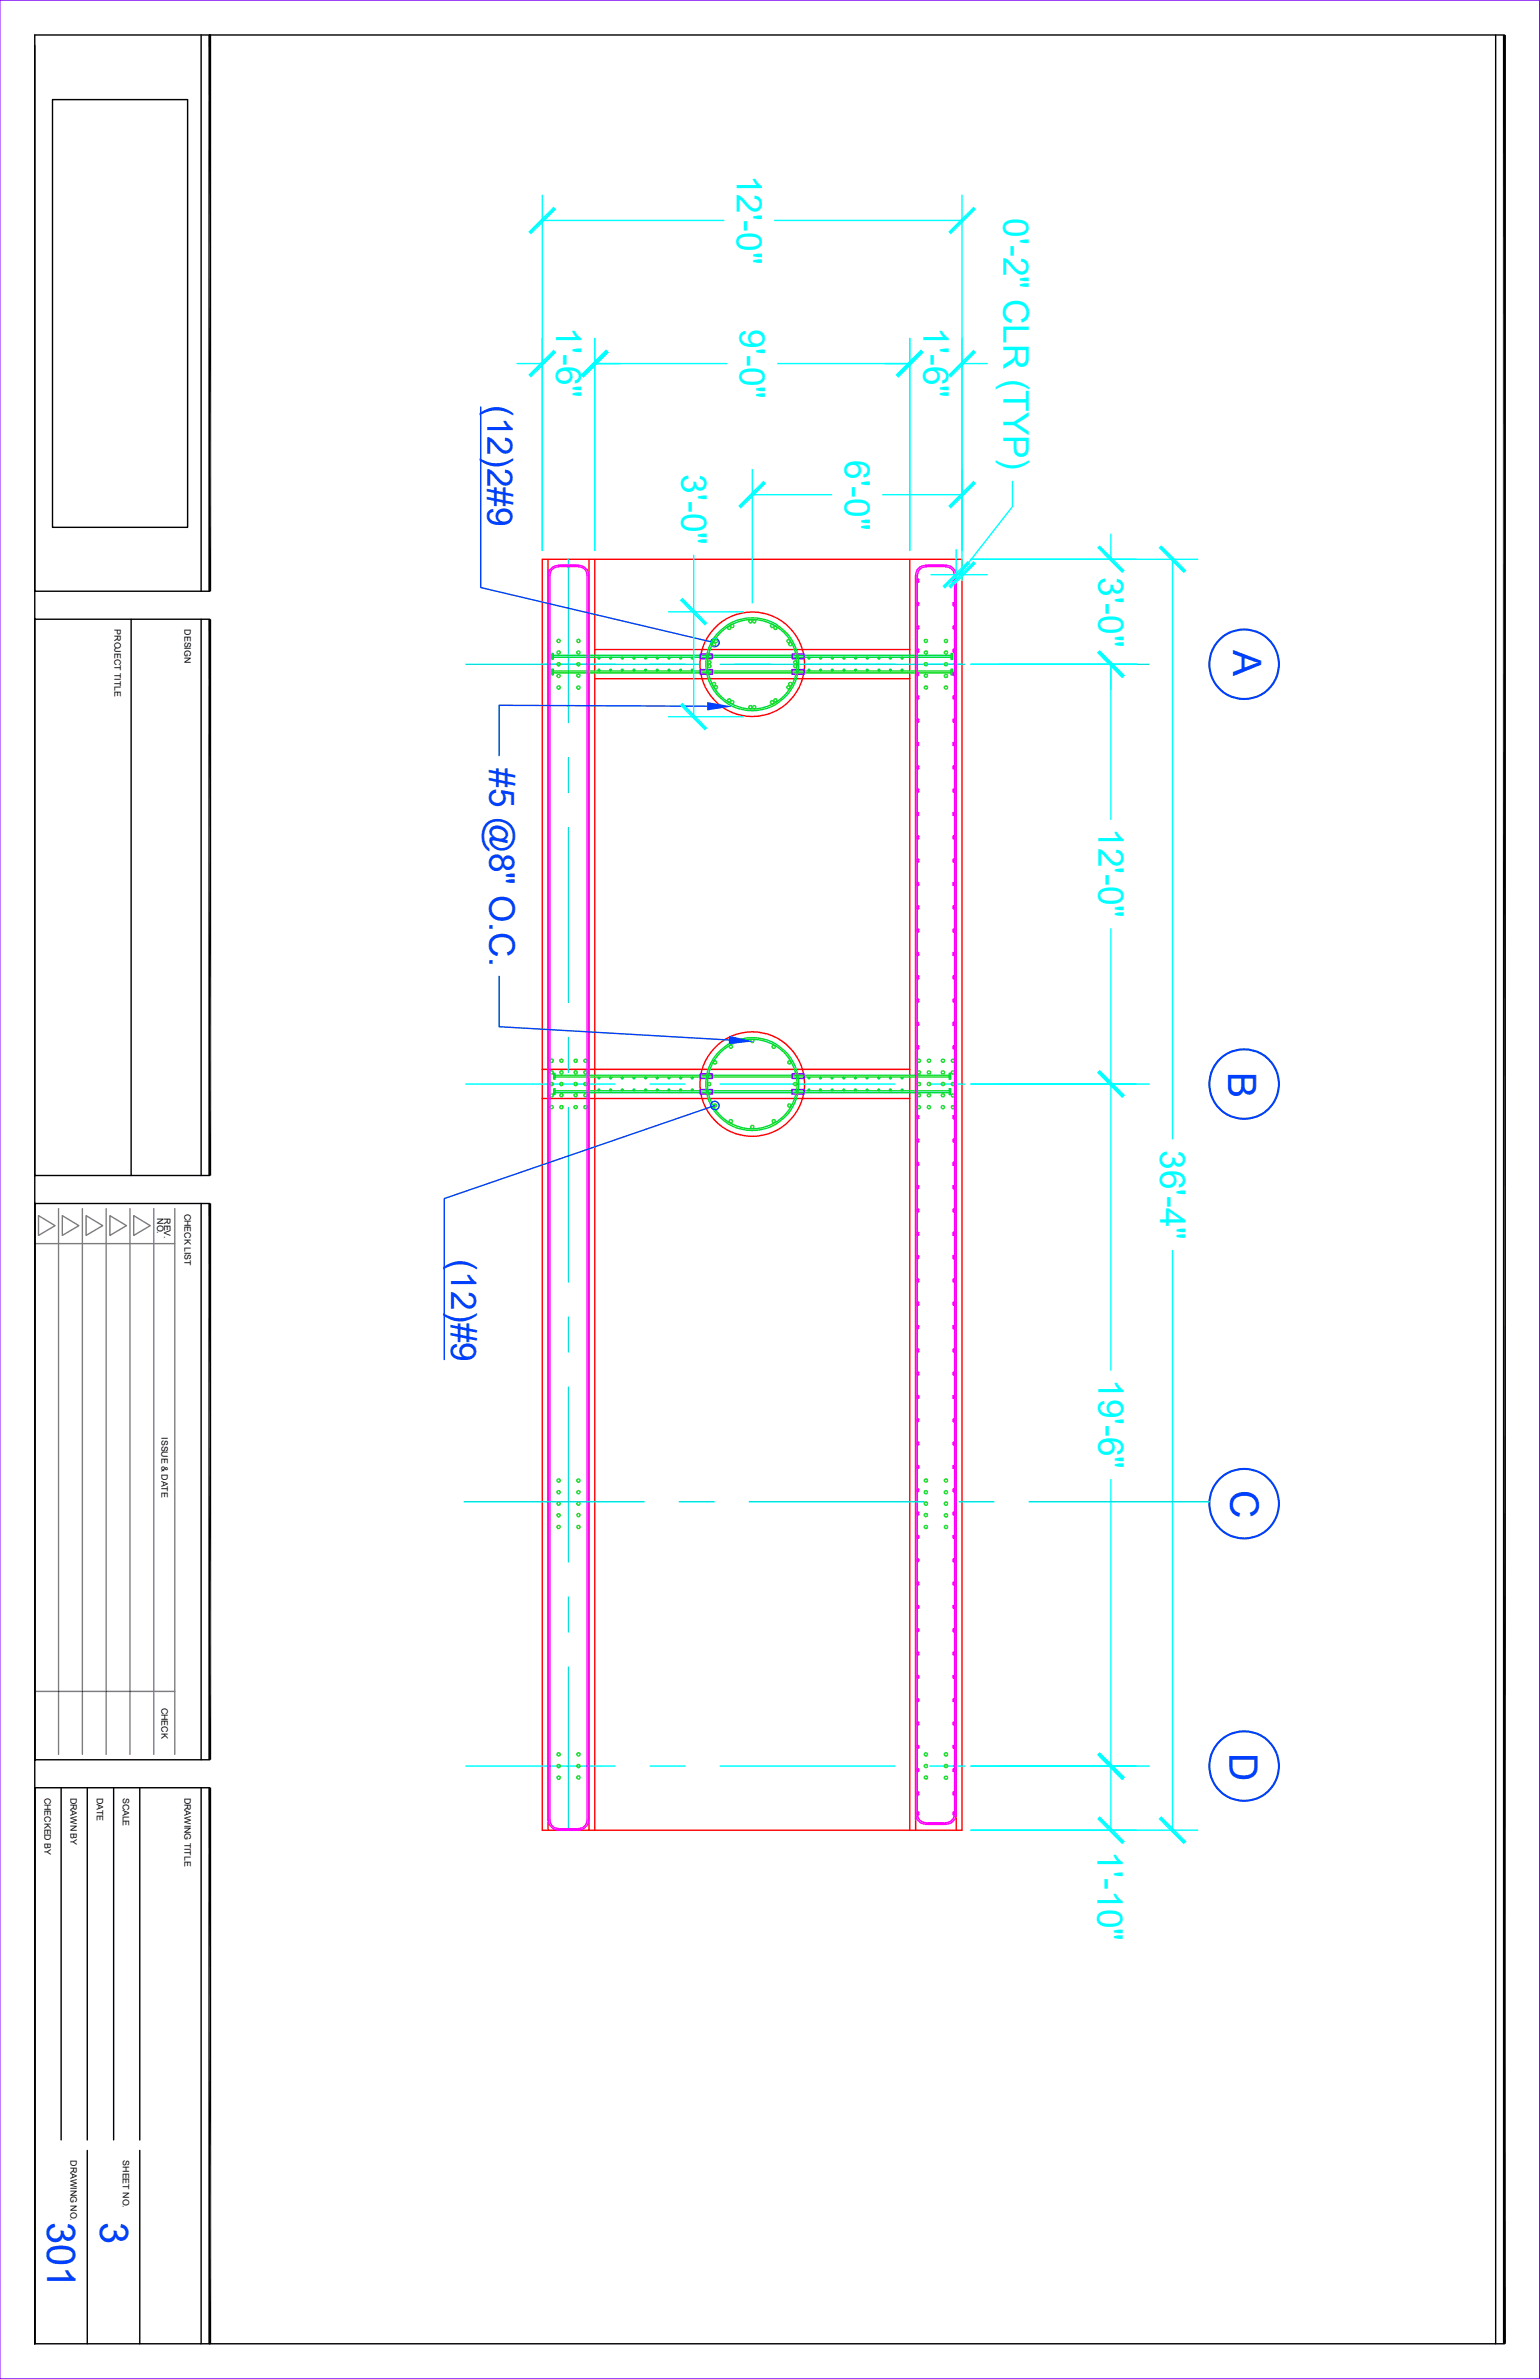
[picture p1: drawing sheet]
<svg xmlns="http://www.w3.org/2000/svg" width="279mm" height="432mm" viewBox="0 0 279 432" stroke-linecap="round" stroke-linejoin="round" font-family="sans-serif">
<defs><g id="words">
<g font-size="7.2" fill="#003fff">
<text x="8.6" y="403.3" transform="rotate(90 8.6 403.3)">301</text>
<text x="18.2" y="403.4" transform="rotate(90 18.2 403.4)">3</text>
</g>
<g font-size="7.1" fill="#003fff">
<text x="223.7" y="118.1" transform="rotate(90 223.7 118.1)">A</text>
<text x="222.8" y="194.5" transform="rotate(90 222.8 194.5)">B</text>
<text x="223.2" y="270.5" transform="rotate(90 223.2 270.5)">C</text>
<text x="223.1" y="318.2" transform="rotate(90 223.1 318.2)">D</text>
</g>
<g font-size="6.4" fill="#0ff">
<text x="133.7" y="31.7" transform="rotate(90 133.7 31.7)">12'-0&quot;</text>
<text x="182.1" y="39.6" transform="rotate(90 182.1 39.6)">0'-2&quot; CLR (TYP)</text>
<text x="100.9" y="59.4" transform="rotate(90 100.9 59.4)">1'-6&quot;</text>
<text x="134.2" y="59.6" transform="rotate(90 134.2 59.6)">9'-0&quot;</text>
<text x="167.6" y="59.4" transform="rotate(90 167.6 59.4)">1'-6&quot;</text>
<text x="153.3" y="83.5" transform="rotate(90 153.3 83.5)">6'-0&quot;</text>
<text x="123.6" y="86.1" transform="rotate(90 123.6 86.1)">3'-0&quot;</text>
<text x="199.3" y="104.7" transform="rotate(90 199.3 104.7)">3'-0&quot;</text>
<text x="199.3" y="150.3" transform="rotate(90 199.3 150.3)">12'-0&quot;</text>
<text x="210.5" y="208.7" transform="rotate(90 210.5 208.7)">36'-4&quot;</text>
<text x="199.3" y="250.3" transform="rotate(90 199.3 250.3)">19'-6&quot;</text>
<text x="199.1" y="336" transform="rotate(90 199.1 336)">1'-10&quot;</text>
</g>
<g font-size="6.4" fill="#003fff">
<text x="88.5" y="73.5" transform="rotate(90 88.5 73.5)">(12)2#9</text>
<text x="88.8" y="139.4" transform="rotate(90 88.8 139.4)">#5 @8&quot; O.C.</text>
<text x="81.9" y="228.6" transform="rotate(90 81.9 228.6)">(12)#9</text>
</g>
<g font-size="1.6">
<text x="20.7" y="114.2" transform="rotate(90 20.7 114.2)">PROJECT TITLE</text>
<text x="33.4" y="114.2" transform="rotate(90 33.4 114.2)">DESIGN</text>
<text x="28.5" y="221.1" transform="rotate(90 28.5 221.1)">NO.</text>
<text x="29.8" y="221.1" transform="rotate(90 29.8 221.1)">REV.</text>
<text x="33.4" y="220.3" transform="rotate(90 33.4 220.3)">CHECK LIST</text>
<text x="29.3" y="260.9" transform="rotate(90 29.3 260.9)">ISSUE &amp; DATE</text>
<text x="29.3" y="309.9" transform="rotate(90 29.3 309.9)">CHECK</text>
<text x="8" y="326.3" transform="rotate(90 8 326.3)">CHECKED BY</text>
<text x="12.8" y="326.3" transform="rotate(90 12.8 326.3)">DRAWN BY</text>
<text x="17.6" y="326.3" transform="rotate(90 17.6 326.3)">DATE</text>
<text x="22.3" y="326.3" transform="rotate(90 22.3 326.3)">SCALE</text>
<text x="33.4" y="326.3" transform="rotate(90 33.4 326.3)">DRAWING TITLE</text>
<text x="12.8" y="392.1" transform="rotate(90 12.8 392.1)">DRAWING NO.</text>
<text x="22.3" y="392.1" transform="rotate(90 22.3 392.1)">SHEET NO.</text>
</g>
</g></defs>
<path d="M99.4 101.5v230.7M106.8 101.5v230.7M107.9 101.5v230.7M165.1 101.5v230.7M166.1 104.4v227.8M173.5 104.4v227.8M174.5 332.2v-230.7h-76.1v230.7" fill="none" stroke="#f00" stroke-width=".25"/>
<path d="M98.4 35.4v64.5M174.5 35.4v64.5M98.4 40h32.9M140.5 40h34" fill="none" stroke="#0ff" stroke-width=".25"/>
<g fill="#0ff">
<path d="M172 42.1l4.6-4.6-4.1 5z"/>
<path d="M176.6 37.5l.5 .5-4.6 4.5z"/>
<path d="M100.4 37.5l.5 .5-4.5 4.5z"/>
<path d="M100.4 37.5l-4 5-.6-.4z"/>
</g>
<g fill="none" stroke="#0dd" stroke-width=".25">
<path d="M103.1 101.5v29.6M84.5 120.6h42.5M103.1 137.5v6.3M130.6 120.6h44.4M181.4 120.6h27.1M103.1 150.2v31.7M84.5 196.8h27.1M103.1 188.3v6.3M117.9 196.8h6.4M130.6 196.8h31.7M168.7 196.8h6.3M181.4 196.8h27.1"/>
<path d="M103.1 201v31.7M103.1 239.1v6.3M103.1 251.8v31.7M103.1 289.9v6.3M103.1 302.6v29.6M84.5 320.5h27.1M117.9 320.5h6.4M130.6 320.5h31.7M168.7 320.5h6.3M181.4 320.5h27.1"/>
</g>
<g fill="none" stroke="#f00" stroke-width=".25">
<path d="M107.9 117.9h57.2M107.9 123.2h57.2M98.4 194.1h66.7M98.4 199.4h66.7M98.4 332.2h76.1"/>
<circle cx="136.5" cy="120.6" r="9.5"/>
<circle cx="136.5" cy="196.8" r="9.5"/>
</g>
<g fill="none" stroke="#00dd37" stroke-width=".25">
<path d="M100.1 118.6h.3v1.1h-.3zM100.4 119h72.2M100.4 119.3h72.2M172.6 118.6h.2v1.1h-.2zM100.1 121.5h.3v1h-.3zM100.4 122.1h72.2M100.4 121.8h72.2M172.6 121.5h.2v1h-.2zM100.5 194.8h.2v1.1h-.2zM100.5 197.6h.2v1.1h-.2zM100.7 198.3h71.5M100.7 198h71.5"/>
<path d="M100.7 195.2h71.5M100.7 195.5h71.5M172.2 194.8h.3v1.1h-.3zM172.2 197.6h.3v1.1h-.3z"/>
</g>
<g fill="none" stroke="#003fff" stroke-width=".38">
<circle cx="225.7" cy="120.6" r="6.3"/>
<circle cx="225.7" cy="196.8" r="6.3"/>
<circle cx="225.7" cy="272.9" r="6.3"/>
<circle cx="225.7" cy="320.5" r="6.3"/>
</g>
<g fill="none" stroke="#37dd00" stroke-width=".25">
<circle cx="101.3" cy="116.3" r=".3"/>
<circle cx="101.3" cy="118.4" r=".3"/>
<circle cx="104.9" cy="118.4" r=".3"/>
<circle cx="104.9" cy="116.3" r=".3"/>
<circle cx="168" cy="118.4" r=".3"/>
<circle cx="168" cy="116.3" r=".3"/>
<circle cx="171.6" cy="118.4" r=".3"/>
<circle cx="171.6" cy="116.3" r=".3"/>
<circle cx="101.3" cy="122.7" r=".3"/>
<circle cx="101.3" cy="124.8" r=".3"/>
<circle cx="101.3" cy="120.6" r=".3"/>
<circle cx="104.9" cy="124.8" r=".3"/>
<circle cx="104.9" cy="122.6" r=".3"/>
<circle cx="104.9" cy="120.6" r=".3"/>
<circle cx="168" cy="122.6" r=".3"/>
<circle cx="168" cy="124.8" r=".3"/>
<circle cx="168" cy="120.6" r=".3"/>
<circle cx="171.6" cy="122.7" r=".3"/>
<circle cx="171.6" cy="124.8" r=".3"/>
<circle cx="171.6" cy="120.6" r=".3"/>
<circle cx="100.1" cy="196.8" r=".3"/>
<circle cx="100.1" cy="198.8" r=".3"/>
<circle cx="100.1" cy="194.6" r=".3"/>
<circle cx="100.1" cy="192.5" r=".3"/>
<circle cx="101.9" cy="198.8" r=".3"/>
<circle cx="101.9" cy="196.8" r=".3"/>
<circle cx="101.9" cy="194.6" r=".3"/>
<circle cx="101.9" cy="192.5" r=".3"/>
<circle cx="104.4" cy="196.8" r=".3"/>
<circle cx="104.4" cy="198.8" r=".3"/>
<circle cx="104.4" cy="194.6" r=".3"/>
<circle cx="104.4" cy="192.5" r=".3"/>
<circle cx="106.2" cy="198.8" r=".3"/>
<circle cx="106.2" cy="196.8" r=".3"/>
<circle cx="106.2" cy="194.6" r=".3"/>
<circle cx="106.2" cy="192.5" r=".3"/>
<circle cx="128.7" cy="196.8" r=".29"/>
<circle cx="129.7" cy="192.8" r=".3"/>
<circle cx="132.6" cy="190" r=".3"/>
<circle cx="136.5" cy="188.9" r=".29"/>
<circle cx="140.4" cy="190" r=".29"/>
<circle cx="143.2" cy="192.8" r=".3"/>
<circle cx="144.3" cy="196.8" r=".3"/>
<circle cx="166.7" cy="196.8" r=".3"/>
<circle cx="166.7" cy="194.6" r=".3"/>
<circle cx="166.7" cy="192.5" r=".3"/>
<circle cx="166.7" cy="198.8" r=".3"/>
<circle cx="168.5" cy="194.6" r=".3"/>
<circle cx="168.5" cy="192.5" r=".3"/>
<circle cx="168.5" cy="198.8" r=".3"/>
<circle cx="168.5" cy="196.8" r=".3"/>
<circle cx="171.1" cy="198.8" r=".3"/>
<circle cx="171.1" cy="196.8" r=".3"/>
<circle cx="171.1" cy="194.6" r=".3"/>
<circle cx="171.1" cy="192.5" r=".3"/>
<circle cx="172.9" cy="196.8" r=".3"/>
<circle cx="172.9" cy="198.8" r=".3"/>
<circle cx="172.9" cy="192.5" r=".3"/>
<circle cx="172.9" cy="194.6" r=".3"/>
<circle cx="100.1" cy="201" r=".3"/>
<circle cx="101.9" cy="201" r=".3"/>
<circle cx="104.4" cy="201" r=".3"/>
<circle cx="106.2" cy="201" r=".3"/>
<circle cx="129.7" cy="200.7" r=".29"/>
<circle cx="132.6" cy="203.5" r=".3"/>
<circle cx="136.5" cy="204.6" r=".3"/>
<circle cx="140.4" cy="203.5" r=".29"/>
<circle cx="143.2" cy="200.7" r=".29"/>
<circle cx="166.7" cy="201" r=".3"/>
<circle cx="168.5" cy="201" r=".3"/>
<circle cx="171.1" cy="201" r=".3"/>
<circle cx="172.9" cy="201" r=".3"/>
<circle cx="101.3" cy="275" r=".3"/>
<circle cx="101.3" cy="277.2" r=".3"/>
<circle cx="101.3" cy="270.8" r=".3"/>
<circle cx="101.3" cy="268.7" r=".3"/>
<circle cx="101.3" cy="272.9" r=".3"/>
<circle cx="104.9" cy="277.2" r=".3"/>
<circle cx="104.9" cy="275" r=".3"/>
<circle cx="104.9" cy="272.9" r=".3"/>
<circle cx="104.9" cy="270.8" r=".3"/>
<circle cx="104.9" cy="268.7" r=".3"/>
<circle cx="168" cy="270.8" r=".3"/>
<circle cx="168" cy="277.2" r=".3"/>
<circle cx="168" cy="275" r=".3"/>
<circle cx="168" cy="272.9" r=".3"/>
<circle cx="168" cy="268.7" r=".3"/>
<circle cx="171.6" cy="275" r=".3"/>
<circle cx="171.6" cy="277.2" r=".3"/>
<circle cx="171.6" cy="272.9" r=".3"/>
<circle cx="171.6" cy="268.7" r=".3"/>
<circle cx="171.6" cy="270.8" r=".3"/>
<circle cx="101.3" cy="318.4" r=".3"/>
<circle cx="104.9" cy="318.4" r=".3"/>
<circle cx="168" cy="318.4" r=".3"/>
<circle cx="171.6" cy="318.4" r=".3"/>
<circle cx="101.3" cy="322.7" r=".3"/>
<circle cx="101.3" cy="320.5" r=".3"/>
<circle cx="104.9" cy="322.6" r=".3"/>
<circle cx="104.9" cy="320.5" r=".3"/>
<circle cx="168" cy="320.5" r=".3"/>
<circle cx="168" cy="322.6" r=".3"/>
<circle cx="171.6" cy="322.7" r=".3"/>
<circle cx="171.6" cy="320.5" r=".3"/>
</g>
<g fill="none" stroke="#000" stroke-width=".25">
<path d="M9.5 18.1h24.5v77.6h-24.5zM36.5 6.3v101M271.4 6.3v419.1M273 6.4l-266.7-.1v419.1h266.7M6.3 107.3h31.8M6.3 112.4h31.8M23.8 112.4v101M36.5 112.4v101M6.3 213.4h31.8M6.3 218.4h31.8M36.5 218.4v101M6.3 319.4h31.8"/>
<path d="M6.3 324.5h31.8M11.1 324.5v63.9M15.8 324.5v63.9M20.6 324.5v63.9M25.4 324.5v63.9M36.5 324.5v100.9M15.8 390.3v35.1M25.4 390.3v35.1"/>
</g>
<path d="M37.8 6.3l.5 101h-.5zM37.8 6.3h.5v101zM272.7 6.3l.5 419.1h-.5zM272.7 6.3h.5v419.1zM37.8 112.4l.5 101h-.5zM37.8 112.4h.5v101zM37.8 218.4l.5 101h-.5zM37.8 218.4h.5v101zM37.8 324.5l.5 100.9h-.5zM37.8 324.5h.5v100.9z" fill="#000"/>
<g fill="none" stroke="#808080" stroke-width=".25">
<path d="M10.6 219.4v99M14.9 219.4v99M19.3 219.4v99M23.6 219.4v99M27.9 219.4v99M31.7 219.4v99M6.3 225.7h25.4M7 220.6l3 1.9-3 1.7zM11.3 220.6l3 1.9-3 1.7zM15.6 220.6l3 1.9-3 1.7zM19.9 220.6l3 1.9-3 1.7zM24.3 220.6l3 1.9-3 1.7z"/>
<path d="M6.3 307h25.4"/>
</g>
<path d="M10.6 307h.1M14.9 307h.1M19.3 307h.1M23.6 307h.1" fill="none" stroke="#000" stroke-width=".18"/>
<path d="M127 194.9h2.2v.8h-2.2zM127 197.7h2.2v.9h-2.2zM143.7 197.7h2.2v.9h-2.2zM143.7 194.9h2.2v.8h-2.2z" fill="none" stroke="#7f00ff" stroke-width=".25"/>
<g fill="none" stroke="#f0f" stroke-width=".25">
<path d="M99.4 103.4v226.9M99.8 103.4h.1M101.3 102.6h3.2v.2h-3.2M101.3 102.6a1.88 1.88 0 0 0-1.8 1.8M101.3 102.9a1.59 1.59 0 0 0-1.5 1.5v225.9a1.59 1.59 0 0 0 1.5 1.6M104.9 102.9a1.59 1.59 0 0 1 1.6 1.5v225.9a1.59 1.59 0 0 1-1.6 1.6M105 102.6h-3.2v.2h3.1M105 102.6a1.88 1.88 0 0 1 1.8 1.8M106.5 103.4h.1M106.8 104.4v225.9M166.4 103.4h.1M166.4 104.4v224.9"/>
<path d="M167.9 102.6h3.3v.2h-3.2M167.9 102.6a1.88 1.88 0 0 0-1.8 1.8v225.9M168 102.9a1.59 1.59 0 0 0-1.5 1.5M171.6 102.9a1.59 1.59 0 0 1 1.5 1.5M171.7 102.6h-3.3v.2h3.2M171.7 102.6a1.88 1.88 0 0 1 1.8 1.8v224.9a1.88 1.88 0 0 1-1.8 1.8M173.2 104.4v224.9M173.2 103.4h.1M99.5 330.3a1.88 1.88 0 0 0 1.8 1.8M101.3 331.9h3.2v.3h-3.2M104.9 331.9h-3.1v.3h3.2M106.8 330.3a1.88 1.88 0 0 1-1.8 1.8"/>
<path d="M166.1 329.3a1.88 1.88 0 0 0 1.8 1.8M166.4 329.7h.1M166.5 329.3a1.59 1.59 0 0 0 1.5 1.5M168 330.9h3.2v.2h-3.3M171.6 330.9h-3.2v.2h3.3M173.1 329.3a1.59 1.59 0 0 1-1.5 1.5M173.2 329.7h.1"/>
<circle cx="166.6" cy="114" r=".12"/>
<circle cx="166.6" cy="105.2" r=".12"/>
<circle cx="166.6" cy="118.3" r=".12"/>
<circle cx="166.6" cy="109.8" r=".12"/>
<circle cx="166.6" cy="117.9" r=".12"/>
<circle cx="166.6" cy="113.7" r=".12"/>
<circle cx="166.6" cy="109.5" r=".12"/>
<circle cx="166.6" cy="105.6" r=".12"/>
<circle cx="173" cy="114" r=".12"/>
<circle cx="173" cy="118.3" r=".12"/>
<circle cx="173" cy="105.2" r=".12"/>
<circle cx="173" cy="109.8" r=".12"/>
<circle cx="173" cy="109.5" r=".12"/>
<circle cx="173" cy="117.9" r=".12"/>
<circle cx="173" cy="113.7" r=".12"/>
<circle cx="173" cy="105.6" r=".12"/>
<circle cx="166.6" cy="139.1" r=".12"/>
<circle cx="166.6" cy="139.4" r=".12"/>
<circle cx="166.6" cy="135.2" r=".12"/>
<circle cx="166.6" cy="126.4" r=".12"/>
<circle cx="166.6" cy="134.9" r=".12"/>
<circle cx="166.6" cy="130.6" r=".12"/>
<circle cx="166.6" cy="126.7" r=".12"/>
<circle cx="166.6" cy="122.5" r=".12"/>
<circle cx="166.6" cy="122.2" r=".12"/>
<circle cx="166.6" cy="131" r=".12"/>
<circle cx="173" cy="139.1" r=".12"/>
<circle cx="173" cy="139.4" r=".12"/>
<circle cx="173" cy="135.2" r=".12"/>
<circle cx="173" cy="126.4" r=".12"/>
<circle cx="173" cy="122.2" r=".12"/>
<circle cx="173" cy="130.6" r=".12"/>
<circle cx="173" cy="126.7" r=".12"/>
<circle cx="173" cy="134.9" r=".12"/>
<circle cx="173" cy="131" r=".12"/>
<circle cx="173" cy="122.5" r=".12"/>
<circle cx="166.6" cy="156" r=".12"/>
<circle cx="166.6" cy="152.1" r=".12"/>
<circle cx="166.6" cy="151.8" r=".12"/>
<circle cx="166.6" cy="143.7" r=".12"/>
<circle cx="166.6" cy="156.4" r=".12"/>
<circle cx="166.6" cy="147.9" r=".12"/>
<circle cx="166.6" cy="147.6" r=".12"/>
<circle cx="166.6" cy="143.3" r=".12"/>
<circle cx="173" cy="151.8" r=".12"/>
<circle cx="173" cy="152.1" r=".12"/>
<circle cx="173" cy="156" r=".12"/>
<circle cx="173" cy="147.9" r=".12"/>
<circle cx="173" cy="156.4" r=".12"/>
<circle cx="173" cy="147.6" r=".12"/>
<circle cx="173" cy="143.7" r=".12"/>
<circle cx="173" cy="143.3" r=".12"/>
<circle cx="166.6" cy="177.5" r=".12"/>
<circle cx="166.6" cy="168.7" r=".12"/>
<circle cx="166.6" cy="164.8" r=".12"/>
<circle cx="166.6" cy="177.2" r=".12"/>
<circle cx="166.6" cy="169.1" r=".12"/>
<circle cx="166.6" cy="164.5" r=".12"/>
<circle cx="166.6" cy="173.3" r=".12"/>
<circle cx="166.6" cy="173" r=".12"/>
<circle cx="166.6" cy="160.6" r=".12"/>
<circle cx="166.6" cy="160.3" r=".12"/>
<circle cx="173" cy="177.5" r=".12"/>
<circle cx="173" cy="168.7" r=".12"/>
<circle cx="173" cy="164.8" r=".12"/>
<circle cx="173" cy="177.2" r=".12"/>
<circle cx="173" cy="173" r=".12"/>
<circle cx="173" cy="169.1" r=".12"/>
<circle cx="173" cy="164.5" r=".12"/>
<circle cx="173" cy="160.6" r=".12"/>
<circle cx="173" cy="160.3" r=".12"/>
<circle cx="173" cy="173.3" r=".12"/>
<circle cx="166.6" cy="190.2" r=".12"/>
<circle cx="166.6" cy="186" r=".12"/>
<circle cx="166.6" cy="181.8" r=".12"/>
<circle cx="166.6" cy="189.9" r=".12"/>
<circle cx="166.6" cy="185.7" r=".12"/>
<circle cx="166.6" cy="181.4" r=".12"/>
<circle cx="173" cy="189.9" r=".12"/>
<circle cx="173" cy="181.8" r=".12"/>
<circle cx="173" cy="190.2" r=".12"/>
<circle cx="173" cy="186" r=".12"/>
<circle cx="173" cy="185.7" r=".12"/>
<circle cx="173" cy="181.4" r=".12"/>
<circle cx="166.6" cy="219.9" r=".12"/>
<circle cx="166.6" cy="211.1" r=".12"/>
<circle cx="166.6" cy="219.5" r=".12"/>
<circle cx="166.6" cy="215.3" r=".12"/>
<circle cx="166.6" cy="207.2" r=".12"/>
<circle cx="166.6" cy="206.8" r=".12"/>
<circle cx="166.6" cy="202.6" r=".12"/>
<circle cx="166.6" cy="215.6" r=".12"/>
<circle cx="166.6" cy="211.4" r=".12"/>
<circle cx="166.6" cy="202.9" r=".12"/>
<circle cx="173" cy="211.1" r=".12"/>
<circle cx="173" cy="219.9" r=".12"/>
<circle cx="173" cy="215.3" r=".12"/>
<circle cx="173" cy="207.2" r=".12"/>
<circle cx="173" cy="206.8" r=".12"/>
<circle cx="173" cy="202.6" r=".12"/>
<circle cx="173" cy="215.6" r=".12"/>
<circle cx="173" cy="211.4" r=".12"/>
<circle cx="173" cy="219.5" r=".12"/>
<circle cx="173" cy="202.9" r=".12"/>
<circle cx="166.6" cy="228.3" r=".12"/>
<circle cx="166.6" cy="224.1" r=".12"/>
<circle cx="166.6" cy="236.8" r=".12"/>
<circle cx="166.6" cy="236.5" r=".12"/>
<circle cx="166.6" cy="232.2" r=".12"/>
<circle cx="166.6" cy="228" r=".12"/>
<circle cx="166.6" cy="223.8" r=".12"/>
<circle cx="166.6" cy="232.6" r=".12"/>
<circle cx="173" cy="228.3" r=".12"/>
<circle cx="173" cy="236.8" r=".12"/>
<circle cx="173" cy="236.5" r=".12"/>
<circle cx="173" cy="224.1" r=".12"/>
<circle cx="173" cy="228" r=".12"/>
<circle cx="173" cy="223.8" r=".12"/>
<circle cx="173" cy="232.6" r=".12"/>
<circle cx="173" cy="232.2" r=".12"/>
<circle cx="166.6" cy="257.9" r=".12"/>
<circle cx="166.6" cy="253.7" r=".12"/>
<circle cx="166.6" cy="249.5" r=".12"/>
<circle cx="166.6" cy="240.7" r=".12"/>
<circle cx="166.6" cy="257.6" r=".12"/>
<circle cx="166.6" cy="249.2" r=".12"/>
<circle cx="166.6" cy="244.9" r=".12"/>
<circle cx="166.6" cy="241" r=".12"/>
<circle cx="166.6" cy="253.4" r=".12"/>
<circle cx="166.6" cy="245.3" r=".12"/>
<circle cx="173" cy="257.9" r=".12"/>
<circle cx="173" cy="249.2" r=".12"/>
<circle cx="173" cy="244.9" r=".12"/>
<circle cx="173" cy="241" r=".12"/>
<circle cx="173" cy="240.7" r=".12"/>
<circle cx="173" cy="253.7" r=".12"/>
<circle cx="173" cy="253.4" r=".12"/>
<circle cx="173" cy="249.5" r=".12"/>
<circle cx="173" cy="245.3" r=".12"/>
<circle cx="173" cy="257.6" r=".12"/>
<circle cx="166.6" cy="261.9" r=".12"/>
<circle cx="166.6" cy="278.8" r=".12"/>
<circle cx="166.6" cy="266.4" r=".12"/>
<circle cx="166.6" cy="266.1" r=".12"/>
<circle cx="166.6" cy="279.1" r=".12"/>
<circle cx="166.6" cy="274.9" r=".12"/>
<circle cx="166.6" cy="274.6" r=".12"/>
<circle cx="166.6" cy="270.6" r=".12"/>
<circle cx="166.6" cy="270.3" r=".12"/>
<circle cx="166.6" cy="262.2" r=".12"/>
<circle cx="173" cy="266.1" r=".12"/>
<circle cx="173" cy="261.9" r=".12"/>
<circle cx="173" cy="279.1" r=".12"/>
<circle cx="173" cy="278.8" r=".12"/>
<circle cx="173" cy="266.4" r=".12"/>
<circle cx="173" cy="262.2" r=".12"/>
<circle cx="173" cy="274.9" r=".12"/>
<circle cx="173" cy="274.6" r=".12"/>
<circle cx="173" cy="270.6" r=".12"/>
<circle cx="173" cy="270.3" r=".12"/>
<circle cx="166.6" cy="300" r=".12"/>
<circle cx="166.6" cy="296" r=".12"/>
<circle cx="166.6" cy="295.7" r=".12"/>
<circle cx="166.6" cy="287.3" r=".12"/>
<circle cx="166.6" cy="283.3" r=".12"/>
<circle cx="166.6" cy="291.8" r=".12"/>
<circle cx="166.6" cy="291.5" r=".12"/>
<circle cx="166.6" cy="287.6" r=".12"/>
<circle cx="166.6" cy="283" r=".12"/>
<circle cx="173" cy="296" r=".12"/>
<circle cx="173" cy="300" r=".12"/>
<circle cx="173" cy="283.3" r=".12"/>
<circle cx="173" cy="295.7" r=".12"/>
<circle cx="173" cy="291.5" r=".12"/>
<circle cx="173" cy="287.3" r=".12"/>
<circle cx="173" cy="291.8" r=".12"/>
<circle cx="173" cy="287.6" r=".12"/>
<circle cx="173" cy="283" r=".12"/>
<circle cx="166.6" cy="304.5" r=".12"/>
<circle cx="166.6" cy="316.9" r=".12"/>
<circle cx="166.6" cy="312.7" r=".12"/>
<circle cx="166.6" cy="308.7" r=".12"/>
<circle cx="166.6" cy="308.4" r=".12"/>
<circle cx="166.6" cy="304.2" r=".12"/>
<circle cx="166.6" cy="300.3" r=".12"/>
<circle cx="166.6" cy="317.2" r=".12"/>
<circle cx="166.6" cy="313" r=".12"/>
<circle cx="173" cy="316.9" r=".12"/>
<circle cx="173" cy="304.5" r=".12"/>
<circle cx="173" cy="317.2" r=".12"/>
<circle cx="173" cy="312.7" r=".12"/>
<circle cx="173" cy="308.7" r=".12"/>
<circle cx="173" cy="308.4" r=".12"/>
<circle cx="173" cy="300.3" r=".12"/>
<circle cx="173" cy="304.2" r=".12"/>
<circle cx="173" cy="313" r=".12"/>
<circle cx="166.6" cy="329.3" r=".12"/>
<circle cx="166.6" cy="329" r=".12"/>
<circle cx="166.6" cy="325.7" r=".12"/>
<circle cx="166.6" cy="325.3" r=".12"/>
<circle cx="166.6" cy="321.4" r=".12"/>
<circle cx="166.6" cy="321.1" r=".12"/>
<circle cx="173" cy="329" r=".12"/>
<circle cx="173" cy="321.4" r=".12"/>
<circle cx="173" cy="329.3" r=".12"/>
<circle cx="173" cy="325.7" r=".12"/>
<circle cx="173" cy="325.3" r=".12"/>
<circle cx="173" cy="321.1" r=".12"/>
</g>
<g fill="none" stroke="#003fff" stroke-width=".25">
<path d="M87.2 73.9v32.7l42.5 10"/>
<circle cx="129.7" cy="116.6" r=".76"/>
</g>
<path d="M93.8 66h4.6M98.4 61.4v38.5M107.9 61.4v38.5M107.9 66h4.6" fill="none" stroke="#0ff" stroke-width=".25"/>
<g fill="#0ff">
<path d="M100.4 63.5l-4 5-.6-.5z"/>
<path d="M100.4 63.5l.5 .5-4.5 4.5z"/>
<path d="M109.9 63.5l.5 .5-4.5 4.5z"/>
<path d="M109.9 63.5l-4 5-.5-.5z"/>
</g>
<path d="M107.9 61.4v38.5M107.9 66h24M141.1 66h24M165.1 61.4v38.5" fill="none" stroke="#0ff" stroke-width=".25"/>
<g fill="#0ff">
<path d="M109.9 63.5l.5 .5-4.5 4.5z"/>
<path d="M109.9 63.5l-4 5-.5-.5z"/>
<path d="M162.5 68l4.6-4.5-4.1 5z"/>
<path d="M167.1 63.5l.5 .5-4.6 4.5z"/>
</g>
<path d="M160.5 66h4.6M165.1 61.4v38.5M174.5 61.4v38.5M174.5 66h4.6" fill="none" stroke="#0ff" stroke-width=".25"/>
<g fill="#0ff">
<path d="M162.5 68l4.6-4.5-4.1 5z"/>
<path d="M167.1 63.5l.5 .5-4.6 4.5z"/>
<path d="M176.6 63.5l.5 .5-4.6 4.5z"/>
<path d="M172 68l4.6-4.5-4.1 5z"/>
</g>
<g fill="none" stroke="#00dd37" stroke-width=".25">
<circle cx="108.7" cy="119.5" r=".16"/>
<circle cx="110.8" cy="119.5" r=".16"/>
<circle cx="112.9" cy="119.5" r=".16"/>
<circle cx="115" cy="119.5" r=".16"/>
<circle cx="117.1" cy="119.5" r=".16"/>
<circle cx="119.3" cy="119.5" r=".16"/>
<circle cx="121.4" cy="119.5" r=".16"/>
<circle cx="123.5" cy="119.5" r=".16"/>
<circle cx="125.6" cy="119.5" r=".16"/>
<circle cx="146.8" cy="119.5" r=".16"/>
<circle cx="148.9" cy="119.5" r=".16"/>
<circle cx="151" cy="119.5" r=".16"/>
<circle cx="153.1" cy="119.5" r=".16"/>
<circle cx="155.2" cy="119.5" r=".16"/>
<circle cx="157.4" cy="119.5" r=".16"/>
<circle cx="159.5" cy="119.5" r=".16"/>
<circle cx="161.6" cy="119.5" r=".16"/>
<circle cx="163.7" cy="119.5" r=".16"/>
<circle cx="108.7" cy="121.6" r=".16"/>
<circle cx="110.8" cy="121.6" r=".16"/>
<circle cx="112.9" cy="121.6" r=".16"/>
<circle cx="115" cy="121.6" r=".16"/>
<circle cx="117.1" cy="121.6" r=".16"/>
<circle cx="119.3" cy="121.6" r=".16"/>
<circle cx="121.4" cy="121.6" r=".16"/>
<circle cx="123.5" cy="121.6" r=".16"/>
<circle cx="125.6" cy="121.6" r=".16"/>
<circle cx="136.5" cy="120.6" r="8.1"/>
<circle cx="136.5" cy="120.6" r="8.4"/>
<circle cx="146.8" cy="121.6" r=".16"/>
<circle cx="148.9" cy="121.6" r=".16"/>
<circle cx="151" cy="121.6" r=".16"/>
<circle cx="153.1" cy="121.6" r=".16"/>
<circle cx="155.2" cy="121.6" r=".16"/>
<circle cx="157.4" cy="121.6" r=".16"/>
<circle cx="159.5" cy="121.6" r=".16"/>
<circle cx="161.6" cy="121.6" r=".16"/>
<circle cx="163.7" cy="121.6" r=".16"/>
<circle cx="108.7" cy="195.7" r=".16"/>
<circle cx="108.7" cy="197.8" r=".16"/>
<circle cx="110.8" cy="197.8" r=".16"/>
<circle cx="110.8" cy="195.7" r=".16"/>
<circle cx="112.9" cy="197.8" r=".16"/>
<circle cx="112.9" cy="195.7" r=".16"/>
<circle cx="115" cy="197.8" r=".16"/>
<circle cx="115" cy="195.7" r=".16"/>
<circle cx="117.1" cy="195.7" r=".16"/>
<circle cx="117.1" cy="197.8" r=".16"/>
<circle cx="119.3" cy="195.7" r=".16"/>
<circle cx="119.3" cy="197.8" r=".16"/>
<circle cx="121.4" cy="195.7" r=".16"/>
<circle cx="121.4" cy="197.8" r=".16"/>
<circle cx="123.5" cy="197.8" r=".16"/>
<circle cx="123.5" cy="195.7" r=".16"/>
<circle cx="125.6" cy="195.7" r=".16"/>
<circle cx="125.6" cy="197.8" r=".16"/>
<circle cx="136.5" cy="196.8" r="8.1"/>
<circle cx="136.5" cy="196.8" r="8.4"/>
<circle cx="146.8" cy="195.7" r=".16"/>
<circle cx="146.8" cy="197.8" r=".16"/>
<circle cx="148.9" cy="195.7" r=".16"/>
<circle cx="148.9" cy="197.8" r=".16"/>
<circle cx="151" cy="195.7" r=".16"/>
<circle cx="151" cy="197.8" r=".16"/>
<circle cx="153.1" cy="195.7" r=".16"/>
<circle cx="153.1" cy="197.8" r=".16"/>
<circle cx="155.2" cy="195.7" r=".16"/>
<circle cx="155.2" cy="197.8" r=".16"/>
<circle cx="157.3" cy="195.7" r=".16"/>
<circle cx="157.3" cy="197.8" r=".16"/>
<circle cx="159.4" cy="195.7" r=".16"/>
<circle cx="159.4" cy="197.8" r=".16"/>
<circle cx="161.6" cy="197.8" r=".16"/>
<circle cx="161.6" cy="195.7" r=".16"/>
<circle cx="163.7" cy="195.7" r=".16"/>
<circle cx="163.7" cy="197.8" r=".16"/>
</g>
<path d="M127 118.7h2.2v.8h-2.2zM143.7 118.7h2.2v.8h-2.2zM127 121.5h2.2v.9h-2.2zM143.7 121.5h2.2v.9h-2.2z" fill="none" stroke="#7f00ff" stroke-width=".25"/>
<g fill="none" stroke="#37dd00" stroke-width=".25">
<circle cx="129.5" cy="116.9" r=".3"/>
<circle cx="129.9" cy="116.4" r=".3"/>
<circle cx="132.3" cy="114" r=".3"/>
<circle cx="132.8" cy="113.6" r=".3"/>
<circle cx="136.2" cy="112.8" r=".29"/>
<circle cx="136.8" cy="112.8" r=".29"/>
<circle cx="140.1" cy="113.6" r=".29"/>
<circle cx="140.7" cy="114" r=".29"/>
<circle cx="143.1" cy="116.4" r=".3"/>
<circle cx="143.4" cy="116.9" r=".3"/>
<circle cx="128.7" cy="120.9" r=".29"/>
<circle cx="128.7" cy="120.2" r=".29"/>
<circle cx="129.5" cy="124.2" r=".29"/>
<circle cx="129.9" cy="124.8" r=".29"/>
<circle cx="132.3" cy="127.1" r=".3"/>
<circle cx="132.8" cy="127.5" r=".3"/>
<circle cx="136.1" cy="128.4" r=".3"/>
<circle cx="136.8" cy="128.4" r=".3"/>
<circle cx="140.1" cy="127.5" r=".29"/>
<circle cx="140.7" cy="127.1" r=".29"/>
<circle cx="143.1" cy="124.8" r=".29"/>
<circle cx="143.4" cy="124.2" r=".29"/>
<circle cx="144.3" cy="120.9" r=".3"/>
<circle cx="144.3" cy="120.2" r=".3"/>
</g>
<g fill="none" stroke="#003fff" stroke-width=".25">
<path d="M129.7 200.7l-49.1 16.9v29.2"/>
<circle cx="129.7" cy="200.7" r=".77"/>
</g>
<path d="M132.3 188l4.5 1-4.6 .5z" fill="#003fff"/>
<path d="M90.6 177.2v9.2l41.6 2.4" fill="none" stroke="#003fff" stroke-width=".25"/>
<path d="M128.3 127.4l4.6 .8-4.6 .7z" fill="#003fff"/>
<path d="M128.3 128.2l-37.7-.2v9.2" fill="none" stroke="#003fff" stroke-width=".25"/>
<path d="M136.5 85.2v24.2M136.5 89.8h14.4M160.1 89.8h14.4M174.5 85.2v14.7" fill="none" stroke="#0ff" stroke-width=".25"/>
<g fill="#0ff">
<path d="M172 91.8l4.6-4.6-4.1 5.1z"/>
<path d="M176.6 87.2l.5 .6-4.6 4.5z"/>
<path d="M138.5 87.2l.5 .6-4.6 4.5z"/>
<path d="M133.9 91.8l4.6-4.6-4.1 5.1z"/>
</g>
<path d="M201.5 96.9v4.6M176.1 101.5h30M176.1 120.6h30M201.5 120.6v4.5" fill="none" stroke="#0ff" stroke-width=".25"/>
<g fill="#0ff">
<path d="M199.1 99.4l.4-.4 4.6 4.5z"/>
<path d="M199.1 99.4l5 4.1-.5 .5z"/>
<path d="M199.1 118.5l5 4.1-.5 .5z"/>
<path d="M199.1 118.5l.4-.5 4.6 4.6z"/>
</g>
<path d="M176.1 120.6h30M201.5 120.6v28.1M201.5 168.6v28.2M176.1 196.8h30" fill="none" stroke="#0ff" stroke-width=".25"/>
<g fill="#0ff">
<path d="M199.1 118.5l5 4.1-.5 .5z"/>
<path d="M199.1 118.5l.4-.5 4.6 4.6z"/>
<path d="M199.1 194.7l.4-.5 4.6 4.6z"/>
<path d="M199.1 194.7l5 4.1-.5 .5z"/>
</g>
<path d="M176.1 196.8h30M201.5 196.8v51.9M201.5 268.6v51.9M176.1 320.5h30" fill="none" stroke="#0ff" stroke-width=".25"/>
<g fill="#0ff">
<path d="M199.1 194.7l5 4.1-.5 .5z"/>
<path d="M199.1 194.7l.4-.5 4.6 4.6z"/>
<path d="M199.1 318.5l.4-.4 4.6 4.5z"/>
<path d="M199.1 318.5l5 4.1-.5 .5z"/>
</g>
<path d="M176.1 320.5h30M176.1 332.2h30M201.5 320.5v11.7" fill="none" stroke="#0ff" stroke-width=".25"/>
<g fill="#0ff">
<path d="M199.1 318.5l5 4.1-.5 .5z"/>
<path d="M199.1 318.5l.4-.4 4.6 4.5z"/>
<path d="M199.5 329.6l4.6 4.6-5-4z"/>
<path d="M199.1 330.2l5 4-.5 .5z"/>
</g>
<path d="M176.1 101.5h41.2M212.7 101.5v105.2M212.7 227v105.2M176.1 332.2h41.2" fill="none" stroke="#0ff" stroke-width=".25"/>
<g fill="#0ff">
<path d="M210.2 99.4l5.1 4.1-.5 .5z"/>
<path d="M210.2 99.4l.5-.4 4.6 4.5z"/>
<path d="M210.2 330.2l.5-.6 4.6 4.6z"/>
<path d="M210.2 330.2l5.1 4-.5 .5z"/>
</g>
<path d="M84.2 272.6h32.7M123.2 272.6h6.4M135.9 272.6h31.8M174 272.6h6.3M186.7 272.6h32.7" fill="none" stroke="#0dd" stroke-width=".25"/>
<path d="M121.3 111h13.6M125.9 100.8v29.3M121.3 130.1h13.6" fill="none" stroke="#0ff" stroke-width=".25"/>
<g fill="#0ff">
<path d="M123.3 128l.5-.4 4.6 4.5z"/>
<path d="M123.3 128l5.1 4.1-.5 .5z"/>
<path d="M123.3 109l5.1 4.1-.5 .4z"/>
<path d="M123.3 109l.5-.5 4.6 4.6z"/>
</g>
<path d="M173.5 99.7v5.7M174.5 99.7v5.7M183.7 87.4v4.5l-9.7 12.4M168.9 104.3h10.2" fill="none" stroke="#0ff" stroke-width=".25"/>
<g fill="#0ff">
<path d="M171 106.4l4.6-4.6-4.2 5z"/>
<path d="M175.6 101.8l.4 .5-4.6 4.5z"/>
<path d="M176.6 101.8l.5 .5-4.6 4.5z"/>
<path d="M172 106.4l4.6-4.6-4.1 5z"/>
</g>
<path d="M0 0h279.3v431.8h-279.3z" fill="none" stroke="#7f00ff" stroke-width=".18"/>
<use href="#words"/>
</svg>
